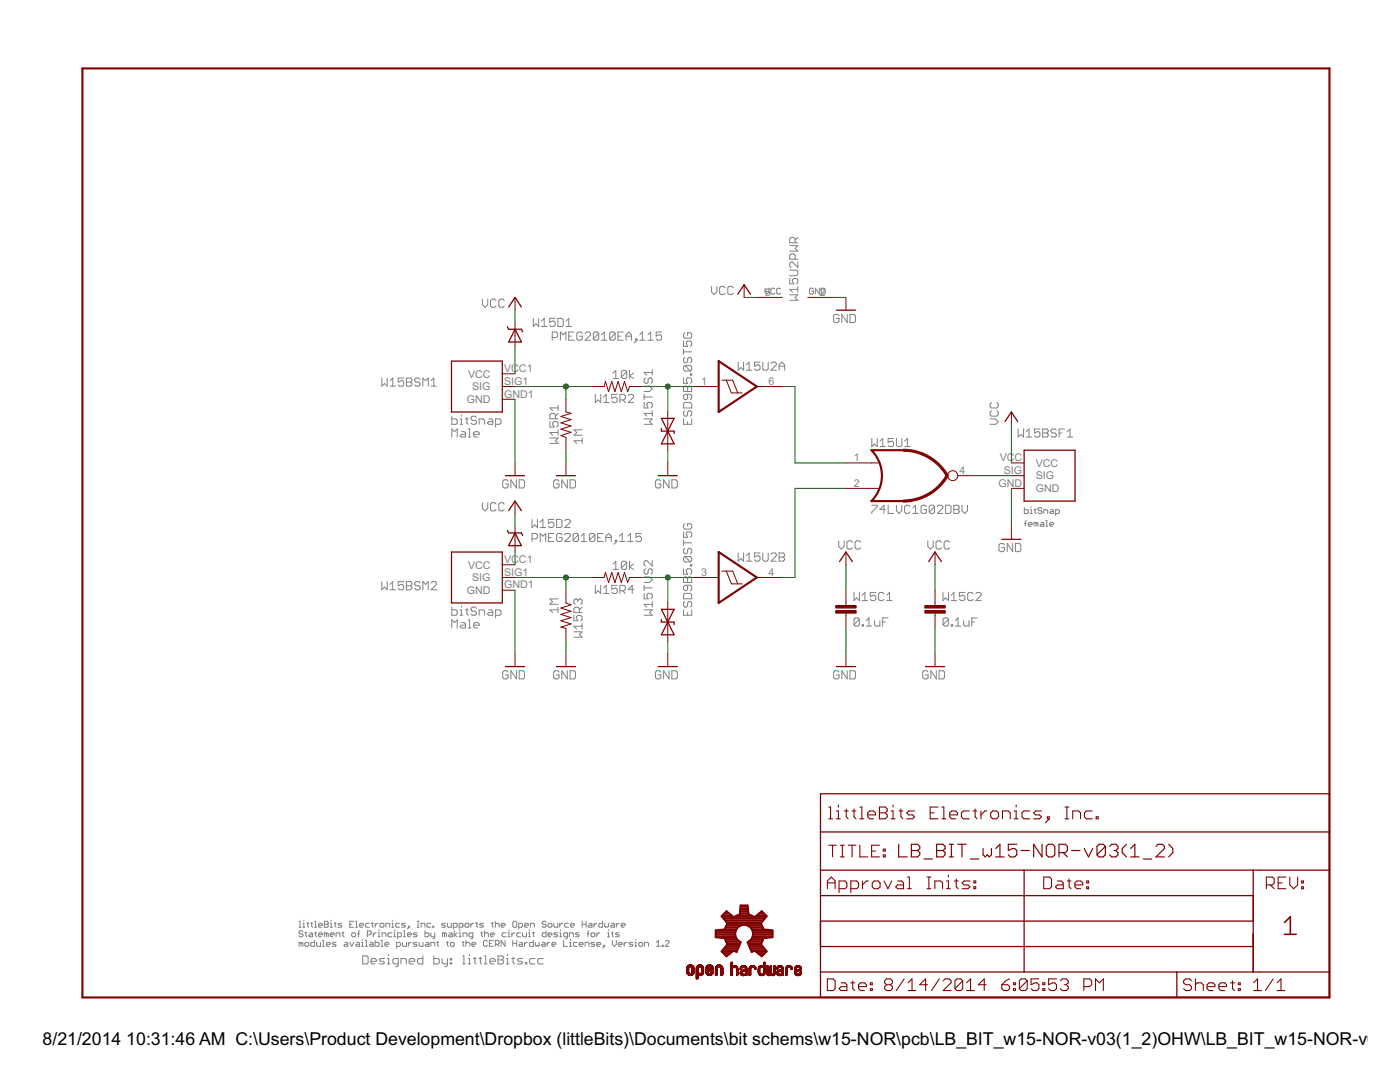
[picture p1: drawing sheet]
<svg xmlns="http://www.w3.org/2000/svg" width="279mm" height="216mm" viewBox="0 0 279 216" stroke-linecap="round" stroke-linejoin="round" font-family="sans-serif">
<defs><g id="words">
<g font-size="4">
<text x="8.5" y="208.5">8/21/2014</text>
<text x="25.2" y="208.5">10:31:46 AM C:\Users\Product Development\Dropbox (littleBits)\Documents\bit schems\w15-NOR\pcb\LB_BIT_w15-NOR-v03(1_2)OHW\LB_BIT_w15-NOR-v03(1_</text>
</g>
<g font-size="2.4" fill="#808080">
<text x="152.6" y="59">5</text>
<text x="163.5" y="59">2</text>
<text x="93.4" y="75.4">VCC</text>
<text x="94.2" y="77.9">SIG</text>
<text x="100.6" y="74.2">VCC1</text>
<text x="100.6" y="76.8">SIG1</text>
<text x="139.9" y="76.8">1</text>
<text x="153.4" y="76.8">6</text>
<text x="93.2" y="80.4">GND</text>
<text x="100.6" y="79.3">GND1</text>
<text x="170.4" y="92">1</text>
<text x="191.5" y="94.6">4</text>
<text x="199.5" y="92">VC</text>
<text x="200.3" y="94.6">SIG</text>
<text x="202.5" y="92">C</text>
<text x="206.7" y="93.1">VCC</text>
<text x="206.7" y="95.7">SIG</text>
<text x="170.4" y="97.1">2</text>
<text x="199.3" y="97.1">GND</text>
<text x="206.7" y="98.2">GND</text>
<text x="93.4" y="113.4">VCC</text>
<text x="100.6" y="112.3">VCC1</text>
<text x="93.2" y="118.5">GND</text>
<text x="94.2" y="116">SIG</text>
<text x="100.6" y="114.9">SIG1</text>
<text x="100.6" y="117.4">GND1</text>
<text x="139.9" y="114.9">3</text>
<text x="153.4" y="114.9">4</text>
</g>
</g></defs>
<g fill="none" stroke="#808080" stroke-width=".2">
<path d="M96.3 59.7v1.1l.5 .5 .5-.5v-1.1M99 60l-.3-.3h-.5l-.3 .3v1l.3 .3h.5l.3-.3M100.6 60l-.2-.3h-.6l-.3 .3v1l.3 .3h.6l.2-.3M142 57.1v1.1l.5 .6 .6-.6v-1.1M144.7 57.4l-.3-.3h-.5l-.3 .3v1.1l.3 .3h.5l.3-.3M146.3 57.4l-.2-.3h-.6l-.3 .3v1.1l.3 .3h.6l.2-.3M152.7 57.5v.8l.4 .4 .4-.4v-.8M154.6 57.7l-.2-.2h-.4l-.2 .2v.8l.2 .2h.4l.2-.2M155.8 57.7l-.2-.2h-.4l-.2 .2v.8l.2 .2h.4l.2-.2M157.6 58.8h1.6l-.5 .6 .5 .5h-1.6M157.6 53.9h1.4l.2 .3v.5l-.2 .3h-1.4M157.6 55.6v1h.8l-.3-.5v-.3l.3-.2h.6l.2 .2v.6l-.2 .2"/>
<path d="M157.6 49h1.6l-.5 .6 .5 .5h-1.6M158.7 48.5v-.9l-.3-.2h-.5l-.3 .2v.9h1.6M158.7 51.7v-.8l-.3-.2h-.5l-.3 .2v.8h1.6M159.2 57.7h-1.6l.5 .6M159.2 52.3v1.1l-1.1-1.1h-.2l-.3 .3v.5l.3 .3M159.2 57.2v1.1M159.2 47.4l-.5 .5M162.3 57.7l-.2-.2h-.3l-.2 .2v.8l.2 .2h.3l.2-.2v-.4h-.4M163.5 57.5v1.2l-.8-1.2v1.2M163.9 57.5h.6l.2 .2v.8l-.2 .2h-.6zM76.2 75.4v1.6l.6-.5 .5 .5v-1.6M77.9 76l.5-.6v1.6"/>
<path d="M77.9 77h1M80.6 75.4h-1.1v.8l.5-.2h.3l.3 .2v.6l-.3 .2h-.5l-.3-.2M81.1 75.4h.8l.3 .3v.3l-.3 .2 .3 .3v.3l-.3 .2h-.8zM81.1 76.2h.8M83.8 75.7l-.2-.3h-.6l-.2 .3v.3l.2 .2h.6l.2 .3v.3l-.2 .2h-.6l-.2-.2M84.4 77v-1.6l.5 .6 .6-.6v1.6M86 76l.6-.6v1.6M86 77h1.1M106.4 63.5v1.7l.6-.6 .5 .6v-1.7M108.1 64.1l.5-.6v1.7M108.1 65.2h1.1M110.2 67.4h.8l.3-.3v-.6l-.3-.2h-.8v1.6"/>
<path d="M110.8 63.5h-1.1v.8l.5-.2h.3l.3 .2v.6l-.3 .3h-.5l-.3-.3M111.3 63.5h.8l.3 .3v1.1l-.3 .3h-.8zM111.8 67.9v-1.6l.6 .5 .5-.5v1.6M113 64.1l.5-.6v1.7M113 65.2h1.1M113.5 67.1h.5M114.6 66.3h-1.1v1.6h1.1M116.2 66.5l-.3-.2h-.5l-.3 .2v1.1l.3 .3h.5l.3-.3v-.5h-.5M116.8 66.5l.2-.2h.6l.3 .2v.3l-1.1 1.1h1.1M118.8 78.7v1.6l.6-.5 .5 .5v-1.6M119.5 66.5v1.1l-.3 .3h-.5l-.3-.3M119.5 66.5l-.3-.2h-.5l-.3 .2v1.1"/>
<path d="M119.5 66.5l-1.1 1.1M120 67.9h1.1M120 66.8l.6-.5v1.6M120.5 79.2l.5-.5v1.6M122.4 74.4l.5-.5v1.6M122.4 75.5h1M122.8 66.5l-.3-.2h-.6l-.2 .2v1.1M122.8 66.5v1.1l-.3 .3h-.6l-.2-.3M122.8 66.5l-1.1 1.1M123.2 78.7h-1.1v.8l.5-.3h.3l.3 .3v.6l-.3 .2h-.5l-.3-.2M123.3 67.1h.5M123.7 79.8h.8l.3-.3v-.5l-.3-.3h-.8v1.6"/>
<path d="M124.3 79.8l.5 .5M124.4 66.3h-1.1v1.6h1.1M124.9 67.1h1.1M124.9 67.9v-1.1l.6-.5 .5 .5v1.1M125.1 74.2l-.3-.3h-.5l-.3 .3v1.1M125.1 74.2v1.1l-.3 .2h-.5l-.3-.2M125.1 74.2l-1.1 1.1M125.4 79l.2-.3h.6l.2 .3v.2l-1 1.1h1M125.6 73.9v1.6M126.4 74.4l-.8 .6 .8 .5M126.9 67.6h.2v.3h-.2zM127.1 67.9l-.5 .5"/>
<path d="M127.7 67.9h1.1M127.7 66.8l.5-.5v1.6M128.5 77h1.1l.6 .6-.6 .5h-1.1M128.5 79.2h1.7M128.5 78.7v1.1M128.8 75.4l-.3 .3v.5l.3 .3h.3l.2-.3v-.5l.3-.3h.3l.3 .3v.5l-.3 .3M129.3 67.9h1.1M129.3 66.8l.6-.5v1.6M130.2 73.8v1M130.2 74.3h-1.7l.6 .5M132 66.3h-1v.8l.5-.3h.3l.2 .3v.5l-.2 .3h-.6l-.2-.3M136.4 68v1.1h.8l-.2-.5v-.3l.2-.3h.6l.2 .3v.6l-.2 .2"/>
<path d="M136.4 69.7v1.1M136.4 75.4v1.1h.8l-.2-.6v-.2l.2-.3h.6l.2 .3v.5l-.2 .3M136.4 77.3l.3-.3h.3l.2 .3 .3-.3h.3l.2 .3v.8h-1.6zM136.4 70.2h1.6M136.7 66.4l-.3 .3v.5l.3 .3h1.1l.2-.3v-.5l-.2-.3h-.6v.6M136.7 71.3l-.3 .3v.5l.3 .3h.3l.2-.3v-.5l.3-.3h.3l.2 .3v.5l-.2 .3M136.7 72.9l-.3 .3v.6l.3 .2h1.1M136.7 72.9h1.1l.2 .3v.6l-.2 .2M136.7 72.9l1.1 1.1M137.2 78.7v.8l-.2 .3h-.3l-.3-.3v-.5l.3-.3h1.1l.2 .3v.5l-.2 .3M137.2 77.3v.8M137.8 74.6h.2v.2h-.2z"/>
<path d="M147.3 72.3v1.6l.5-.6 .6 .6v-1.6M148.9 73.9h1.1M148.9 72.8l.6-.5v1.6M151.7 72.3h-1.1v.8l.5-.3h.3l.3 .3v.5l-.3 .3h-.5l-.3-.3M152.2 72.3v1.3l.3 .3h.5l.3-.3v-1.3M153.9 72.5l.2-.2h.6l.2 .2v.3l-1 1.1h1M155.5 73.9v-1.1l.5-.5 .6 .5v1.1M155.5 73.1h1.1M167.4 63l-.2-.3h-.6l-.2 .3v1.1l.2 .3h.6l.2-.3v-.6h-.5M169.1 62.7v1.7l-1.1-1.7v1.7M169.6 62.7h.9l.2 .3v1.1l-.2 .3h-.9zM90.2 83.1v1.6h.8l.2-.3v-.5l-.2-.3h-.8"/>
<path d="M90.2 87.2v-1.6l.5 .5 .5-.5v1.6M91.8 84.7h.6M91.8 83.6h.3v1.1M92.1 82.8v.3M92.1 86.1h.5l.3 .3v.8h-.8l-.3-.2 .3-.3h.8M92.9 83.6h.6M93.2 83.3v1.1l.3 .3M93.5 85.6h.2v1.6M93.5 87.2h.5M94.5 86.7h1.1v-.3l-.2-.3h-.6l-.3 .3v.6l.3 .2h.6M95.1 83.3l-.3-.2h-.5l-.3 .2v.3l.3 .3h.5l.3 .2v.3l-.3 .3h-.5l-.3-.3M95.6 84.7v-1.1h.8l.3 .3v.8"/>
<path d="M97.5 83.6h.6l.2 .3v.8h-.8l-.2-.3 .2-.3h.8M98.9 84.7h.8l.3-.3v-.5l-.3-.3h-.8v1.6M101.4 96l-.3-.3h-.5l-.3 .3v1.1l.3 .3h.5l.3-.3v-.5h-.5M103.1 95.7v1.7l-1.1-1.7v1.7M103.6 95.7h.8l.3 .3v1.1l-.3 .3h-.8zM109.7 84.1v1.1h.9l-.3-.5v-.3l.3-.3h.5l.3 .3v.5l-.3 .3M109.7 87.4h1.7l-.6 .5 .6 .6h-1.7M110.8 83.6v-.8l-.2-.3h-.6l-.3 .3v.8h1.7M111.4 80.9v1M111.4 85.8v1M111.4 86.3h-1.7l.6 .5M111.4 82.5l-.6 .5"/>
<path d="M111.4 81.4h-1.7l.6 .5M111.6 96l-.3-.3h-.5l-.3 .3v1.1l.3 .3h.5l.3-.3v-.5h-.6M113.2 95.7v1.7l-1.1-1.7v1.7M113.8 95.7h.8l.3 .3v1.1l-.3 .3h-.8zM116.2 87.4v1.1M116.2 87.9h-1.6l.5 .6M116.2 85.8h-1.6l.5 .5-.5 .5h1.6M120.5 80.3h1M128.5 83.6h1.7l-.6 .5 .6 .6h-1.7M128.5 80.3v1.1h.8l-.2-.5v-.3l.2-.3h.6l.3 .3v.5l-.3 .3M130.2 82.5h-1.7l.6 .5M130.2 82v1"/>
<path d="M131.9 96l-.3-.3h-.5l-.3 .3v1.1l.3 .3h.5l.3-.3v-.5h-.6M133.5 95.7v1.7l-1.1-1.7v1.7M134.1 95.7h.8l.3 .3v1.1l-.3 .3h-.8zM136.4 83.6v1.1h1.6v-1.1M136.4 80.6l.3-.3h1.1l.2 .3v.8h-1.6zM136.7 82l-.3 .2v.6l.3 .2h.3l.2-.2v-.6l.3-.2h.3l.2 .2v.6l-.2 .2M137.2 84.1v.6M174 87.5v1.6l.5-.5 .6 .5v-1.6M175.6 88l.6-.5v1.6M175.6 89.1h1.1M178.3 87.5h-1.1v.8l.6-.3h.3l.2 .3v.6l-.2 .2h-.6l-.3-.2M178.9 87.5v1.4l.3 .2h.5l.3-.2v-1.4"/>
<path d="M180.5 88l.6-.5v1.6M180.5 89.1h1.1M197.6 83.6h1.1l.5 .5-.5 .6h-1.1M197.9 82l-.3 .2v.6l.3 .2h1l.3-.2v-.6l-.3-.2M197.9 80.3l-.3 .3v.5l.3 .3h1l.3-.3v-.5l-.3-.3M203.2 85.6v1.6l.5-.5 .6 .5v-1.6M204.8 87.2h1.1M204.8 86.1l.6-.5v1.6M207.5 85.6h-1v.8l.5-.3h.3l.2 .3v.6l-.2 .2h-.6l-.2-.2M208.1 85.6h.8l.3 .3v.2l-.3 .3 .3 .3v.3l-.3 .2h-.8zM208.1 86.4h.8M210.8 85.9l-.3-.3h-.5l-.3 .3v.2l.3 .3h.5l.3 .3v.3l-.3 .2h-.5l-.3-.2"/>
<path d="M211.4 86.4h.5M212.4 85.6h-1v1.6M213 87.2h1.1M213 86.1l.6-.5v1.6M76.2 116.1v1.6l.6-.6 .5 .6v-1.6M77.9 116.6l.5-.5v1.6M77.9 117.7h1M80.6 116.1h-1.1v.8l.5-.3h.3l.3 .3v.5l-.3 .3h-.5l-.3-.3M81.1 116.1h.8l.3 .2v.3l-.3 .3 .3 .2v.3l-.3 .3h-.8zM81.1 116.9h.8M83.8 116.3l-.2-.2h-.6l-.2 .2v.3l.2 .3h.6l.2 .2v.3l-.2 .3h-.6l-.2-.3M84.4 117.7v-1.6l.5 .5 .6-.5v1.6"/>
<path d="M86 116.3l.3-.2h.5l.3 .2v.3l-1.1 1.1h1.1M96.3 100.3v1.1l.5 .5 .5-.5v-1.1M99 100.6l-.3-.3h-.5l-.3 .3v1.1l.3 .2h.5l.3-.2M100.6 100.6l-.2-.3h-.6l-.3 .3v1.1l.3 .2h.6l.2-.2M106.2 103.7v1.6l.5-.6 .6 .6v-1.6M106.2 107.5h.8l.3-.2v-.6l-.3-.3h-.8v1.7M107.8 108.1v-1.7l.6 .6 .5-.6v1.7M107.8 104.2l.6-.5v1.6M107.8 105.3h1.1M109.5 107.3h.5M110.5 103.7h-1v.8l.5-.3h.3l.2 .3v.5l-.2 .3h-.6l-.2-.3M110.5 106.4h-1v1.7h1"/>
<path d="M111.1 103.7h.8l.3 .2v1.1l-.3 .3h-.8zM111.4 119.5h-1.7l.6 .6-.6 .5h1.7M112.2 106.7l-.3-.3h-.5l-.3 .3v1.1l.3 .3h.5l.3-.3v-.5h-.6M112.7 106.7l.3-.3h.5l.3 .3v.3l-1.1 1.1h1.1M112.7 103.9l.3-.2h.5l.3 .2v.3l-1.1 1.1h1.1M115.3 119.8l-.2-.3h-.3l-.3 .3v.5l.3 .3M115.3 119.8l.3-.3h.3l.3 .3v.5l-.3 .3M115.3 119.8v.3M115.4 106.7l-.2-.3h-.6l-.2 .3v1.1M115.4 106.7v1.1l-.2 .3h-.6l-.2-.3M115.4 106.7l-1 1.1M116 108.1h1.1"/>
<path d="M116 107l.5-.6v1.7M118.7 106.7v1.1l-.3 .3h-.5l-.3-.3M118.7 106.7l-.3-.3h-.5l-.3 .3v1.1M118.7 106.7l-1.1 1.1M118.8 116.8v1.6l.6-.5 .5 .5v-1.6M119.3 107.3h.5M120.4 106.4h-1.1v1.7h1.1M120.5 117.3l.5-.5v1.6M120.5 118.4h1M120.9 107.3h1.1M120.9 108.1v-1.1l.6-.6 .5 .6v1.1M122.4 112.5l.5-.5v1.6"/>
<path d="M122.4 113.6h1M122.8 107.8h.3v.3h-.3zM123.1 108.1l-.6 .5M123.2 116.8h-1.1v.8l.5-.3h.3l.3 .3v.6l-.3 .2h-.5l-.3-.2M123.6 107l.6-.6v1.7M123.6 108.1h1.1M123.7 117.9h.8l.3-.3v-.5l-.3-.3h-.8v1.6M124.3 117.9l.5 .5M125.1 112.3l-.3-.3h-.5l-.3 .3v1M125.1 112.3v1l-.3 .3h-.5l-.3-.3M125.1 112.3l-1.1 1M125.3 108.1h1.1"/>
<path d="M125.3 107l.5-.6v1.7M125.6 112v1.6M126.4 112.5l-.8 .6 .8 .5M126.4 117.6h-1l.8-.8v1.6M128 106.4h-1.1v.9l.5-.3h.3l.3 .3v.5l-.3 .3h-.5l-.3-.3M128.5 118.4v1.1h.8l-.2-.8 .2-.3h.6l.3 .3v.5l-.3 .3M128.5 115.1h1.1l.6 .6-.6 .5h-1.1M128.5 116.8v1.1M128.5 117.3h1.7M128.8 113.5l-.3 .3v.5l.3 .3h.3l.2-.3v-.5l.3-.3h.3l.3 .3v.5l-.3 .3M130.2 111.9v1l-1.1-1h-.3l-.3 .2v.6l.3 .2M136.4 118.7l.3-.3h1.1l.2 .3v.8h-1.6z"/>
<path d="M136.4 106.1v1.1h.8l-.2-.8 .2-.3h.6l.2 .3v.6l-.2 .2M136.4 107.8v1.1M136.4 113.5v1.1h.8l-.2-.8 .2-.3h.6l.2 .3v.5l-.2 .3M136.4 115.4l.3-.3h.3l.2 .3 .3-.3h.3l.2 .3v.8h-1.6zM136.4 108.3h1.6M136.7 109.4l-.3 .3v.5l.3 .3h.3l.2-.3v-.5l.3-.3h.3l.2 .3v.5l-.2 .3M136.7 104.5l-.3 .3v.5l.3 .3h1.1l.2-.3v-.5l-.2-.3h-.6v.5M136.7 111l-.3 .3v.6l.3 .2h1.1M136.7 111h1.1l.2 .3v.6l-.2 .2M136.7 111l1.1 1.1M137.2 116.8v.8l-.2 .3h-.3l-.3-.3v-.5l.3-.3h1.1l.2 .3v.5l-.2 .3M137.2 115.4v.8"/>
<path d="M137.8 112.7h.2v.2h-.2zM147.3 110.3v1.7l.5-.6 .6 .6v-1.7M148.9 110.9l.6-.6v1.7M148.9 112h1.1M151.7 110.3h-1.1v.9l.5-.3h.3l.3 .3v.5l-.3 .3h-.5l-.3-.3M152.2 110.3v1.4l.3 .3h.5l.3-.3v-1.4M153.9 110.6l.2-.3h.6l.2 .3v.3l-1 1.1h1M155.5 110.3h.8l.3 .3v.3l-.3 .3 .3 .2v.3l-.3 .3h-.8zM155.5 111.2h.8M167.4 107.9v1.1l.5 .6 .6-.6v-1.1M170.1 108.2l-.3-.3h-.5l-.3 .3v1.1l.3 .3h.5l.3-.3M170.4 118.2v1.6l.6-.5 .5 .5v-1.6"/>
<path d="M171.7 108.2l-.2-.3h-.6l-.3 .3v1.1l.3 .3h.6l.2-.3M172.1 118.8l.5-.6v1.6M172.1 119.8h1M174 100.8h1.1v.3l-1.1 1.1v.2M174.8 118.2h-1.1v.8l.5-.2h.3l.3 .2v.6l-.3 .2h-.5l-.3-.2M176.4 118.5l-.3-.3h-.5l-.3 .3v1.1l.3 .2h.5l.3-.2M176.7 101.6h-1.1l.8-.8v1.6M177 119.8h1.1M177 118.8l.5-.6v1.6M177.2 100.8v1.6h1.1M178.9 100.8v1.1l.5 .5 .6-.5v-1.1M181.6 101.1l-.3-.3h-.5l-.3 .3v1.1l.3 .2h.5l.3-.2"/>
<path d="M182.2 102.4h1.1M182.2 101.4l.5-.6v1.6M184.9 101.1l-.3-.3h-.5l-.3 .3v1.1l.3 .2h.5l.3-.2v-.6h-.6M185.2 107.9v1.1l.5 .6 .5-.6v-1.1M186.5 101.1l-.3-.3h-.5l-.3 .3v1.1M186.5 101.1v1.1l-.3 .2h-.5l-.3-.2M186.5 101.1l-1.1 1.1M187.1 101.1l.2-.3h.6l.3 .3v.3l-1.1 1h1.1M187.9 108.2l-.3-.3h-.5l-.3 .3v1.1l.3 .3h.5l.3-.3M188.2 118.2v1.6l.5-.5 .6 .5v-1.6M188.7 100.8h.8l.3 .3v1.1l-.3 .2h-.8zM189.5 108.2l-.2-.3h-.6l-.3 .3v1.1l.3 .3h.6l.2-.3"/>
<path d="M189.8 119.8h1.1M189.8 118.8l.6-.6v1.6M190.4 100.8h.8l.2 .3v.3l-.2 .2 .2 .3v.3l-.2 .2h-.8zM190.4 101.6h.8M192 100.8v1.1l.5 .5 .6-.5v-1.1M192.6 118.2h-1.1v.8l.5-.2h.3l.3 .2v.6l-.3 .2h-.6l-.2-.2M194.2 118.5l-.3-.3h-.5l-.3 .3v1.1l.3 .2h.5l.3-.2M194.8 118.5l.2-.3h.6l.2 .3v.3l-1 1h1M200.5 108.7l-.3-.3h-.6l-.2 .3v1.1l.2 .3h.6l.3-.3v-.5h-.6M202.1 108.4v1.7l-1.1-1.7v1.7M202.6 108.4h.9l.2 .3v1.1l-.2 .3h-.9zM204.4 101.3v1.2h.6l.2-.2v-.4l-.2-.2h-.6"/>
<path d="M204.4 104.4h.4M204.8 103.8l-.2 .2v1M205.2 104.6h.8l-.2-.4h-.4l-.2 .2v.4l.2 .2h.4M205.6 102.5h.4M205.6 101.7h.2v.8M205.8 101.1v.2M206.4 101.7h.4M206.6 101.5v.8l.2 .2M206.8 104.4l.2-.2 .2 .2v.6M206.8 104.4l-.4-.2v.8M206.8 104.4v.6M207.8 104.2h.3l.2 .2v.6h-.5l-.2-.2 .2-.2h.5"/>
<path d="M207.9 101.5l-.1-.2h-.5l-.1 .4 .1 .2h.5l.1 .4-.1 .2h-.5l-.1-.2M208.3 102.5v-.8h.6l.2 .2v.6M208.7 105h.4M208.7 103.8h.2v1.2M209.5 104.6h.8l-.2-.4h-.4l-.2 .2v.4l.2 .2h.4M209.7 101.7h.4l.2 .2v.6h-.6l-.2-.2 .2-.2h.6M210.7 102.5h.5l.3-.2v-.4l-.3-.2h-.5v1.2M90.2 121.1v1.7h.8l.2-.3v-.5l-.2-.3h-.8M90.2 125.3v-1.6l.5 .5 .5-.5v1.6M91.8 121.7h.3v1.1M91.8 122.8h.6M92.1 120.9v.2"/>
<path d="M92.1 124.2h.5l.3 .3v.8h-.8l-.3-.3 .3-.2h.8M92.9 121.7h.6M93.2 121.4v1.1l.3 .3M93.5 123.7h.2v1.6M93.5 125.3h.5M94.5 124.8h1.1v-.3l-.2-.3h-.6l-.3 .3v.5l.3 .3h.6M95.1 121.4l-.3-.3h-.5l-.3 .3v.3l.3 .3h.5l.3 .2v.3l-.3 .3h-.5l-.3-.3M95.6 122.8v-1.1h.8l.3 .3v.8M97.5 121.7h.6l.2 .3v.8h-.8l-.2-.3 .2-.3h.8M98.9 122.8h.8l.3-.3v-.5l-.3-.3h-.8v1.6M101.4 134.1l-.3-.3h-.5l-.3 .3v1.1l.3 .3h.5l.3-.3v-.5h-.5M103.1 133.8v1.7l-1.1-1.7v1.7"/>
<path d="M103.6 133.8h.8l.3 .3v1.1l-.3 .3h-.8zM111.4 121.7h-1.7l.6 .5M111.4 121.2v1M111.6 134.1l-.3-.3h-.5l-.3 .3v1.1l.3 .3h.5l.3-.3v-.5h-.6M113.2 133.8v1.7l-1.1-1.7v1.7M113.8 133.8h.8l.3 .3v1.1l-.3 .3h-.8zM114.5 122.8v1.1h.8l-.2-.6v-.2l.2-.3h.6l.3 .3v.5l-.3 .3M114.5 126.1h1.7l-.6 .5 .6 .5h-1.7M115.6 122.2v-.8l-.3-.2h-.5l-.3 .2v.8h1.7M116.2 125h-1.7l.6 .5M116.2 124.4v1.1M116.2 121.2l-.6 .5"/>
<path d="M128.5 121.7h1.7l-.6 .5 .6 .6h-1.7M130.2 120.6h-1.7l.6 .5M130.2 120v1.1M131.9 134.1l-.3-.3h-.5l-.3 .3v1.1l.3 .3h.5l.3-.3v-.5h-.6M133.5 133.8v1.7l-1.1-1.7v1.7M134.1 133.8h.8l.3 .3v1.1l-.3 .3h-.8zM136.4 121.7v1.1h1.6v-1.1M136.7 120l-.3 .3v.6l.3 .2h.3l.2-.2v-.6l.3-.3h.3l.2 .3v.6l-.2 .2M137.2 122.2v.6M167.4 134.1l-.2-.3h-.6l-.2 .3v1.1l.2 .3h.6l.2-.3v-.5h-.5M169.1 133.8v1.7l-1.1-1.7v1.7M169.6 133.8h.9l.2 .3v1.1l-.2 .3h-.9z"/>
<path d="M171.5 123.6l-.3-.3h-.5l-.3 .3v1.1M171.5 123.6v1.1l-.3 .2h-.5l-.3-.2M171.5 123.6l-1.1 1.1M172.1 124.7h.2v.2h-.2zM172.9 124.9h1.1M172.9 123.8l.5-.5v1.6M174.5 123.8v.9l.3 .2h.8v-1.1M176.1 124.1h.6M177.2 123.3h-1.1v1.6M185.2 134.1l-.2-.3h-.6l-.3 .3v1.1l.3 .3h.6l.2-.3v-.5h-.5M186.9 133.8v1.7l-1.1-1.7v1.7M187.4 133.8h.8l.3 .3v1.1l-.3 .3h-.8z"/>
<path d="M189.3 123.6v1.1l-.3 .2h-.5l-.3-.2M189.3 123.6l-.3-.3h-.5l-.3 .3v1.1M189.3 123.6l-1.1 1.1M189.8 124.7h.3v.2h-.3zM190.7 124.9h1M190.7 123.8l.5-.5v1.6M192.3 123.8v.9l.3 .2h.8v-1.1M193.9 124.1h.6M195 123.3h-1.1v1.6M59.7 183.8h.2v1.2M59.7 185h.4M60.1 188.2l-.4-.2v.8"/>
<path d="M60.1 188.2l.2-.2 .2 .2v.6M60.1 188.2v.6M60.5 185h.3M60.5 184.2h.1v.8M60.5 185.9l-.2-.2h-.4l-.2 .4 .2 .2h.4l.2 .4-.2 .2h-.4l-.2-.2M60.6 183.6v.2M60.8 186.1h.4M60.8 188.2l.2-.2h.4l.2 .2v.4l-.2 .2h-.4l-.2-.2zM61 185.9v.8l.2 .2M61.2 184.2h.4M61.4 184v.8l.2 .2M61.8 186.1h.4l.2 .2v.6h-.6l-.2-.2 .2-.2h.6"/>
<path d="M62 184.2h.4M62.2 184v.8l.2 .2M62.8 183.8h.2v1.2M62.8 185h.4M62.8 186.1h.4M62.8 187.6v1.2h-.6l-.2-.2v-.4l.2-.2h.6M63 185.9v.8l.2 .2M63.2 188v.6l.2 .2h.6v-.8M63.6 184.6h.7l-.1-.4h-.4l-.2 .2v.4l.2 .2h.4M63.6 186.5h.7l-.1-.4h-.4l-.2 .2v.4l.2 .2h.4M64.3 188.8h.4M64.3 187.6h.2v1.2"/>
<path d="M64.7 183.8h.6l.2 .2-.2 .4 .2 .4-.2 .2h-.6zM64.7 184.4h.6M65.1 186.3l-.4-.2v.8M65.1 186.3l.2-.2 .2 .2v.6M65.1 186.3v.6M65.1 188.4h.8l-.2-.4h-.4l-.2 .2v.4l.2 .2h.4M65.9 185h.4M65.9 184.2h.2v.8M65.9 186.5h.8l-.2-.4h-.4l-.2 .2v.4l.2 .2h.4M66.1 183.6v.2M66.7 184.2h.4M66.9 184v.8l.2 .2"/>
<path d="M67.1 186.9v-.8h.6l.2 .2v.6M67.1 188h-.6l-.2 .2 .2 .2h.4l.2 .2-.2 .2h-.6M68.2 184.2h-.5l-.2 .2 .2 .2h.4l.1 .2-.1 .2h-.6M68.2 186.1h.4M68.4 185.9v.8l.2 .2M68.8 188h.4l.2 .2v.6h-.6l-.2-.2 .2-.2h.6M69.8 184.4h.4M69.8 188l.4 .8 .4-.8M70.2 186.3l.2-.2h.4l.2 .2v.4l-.2 .2h-.4l-.2-.2zM70.6 183.8h-.8v1.2h.8M71 183.8h.2v1.2M71 185h.4"/>
<path d="M71.2 188h.4l.2 .2v.6h-.6l-.2-.2 .2-.2h.6M71.4 186.3h.4M71.8 184.6h.7l-.2-.4h-.4l-.1 .2v.4l.1 .2h.4M71.8 185.7l-.2 .2v1M72.1 188h.2v.8M72.1 188.8h.4M72.3 187.5v.1M72.4 190.7h.8l.3 .3v1.1l-.3 .2h-.8zM72.9 188.8h.4M72.9 187.6h.2v1.2M73.3 186.5h.6l.2-.2v-.4l-.2-.2h-.6v1.2M73.7 184.2h-.6l-.2 .2v.4l.2 .2h.6"/>
<path d="M73.9 188h.4l.2 .2v.6h-.6l-.2-.2 .2-.2h.6M74 191.8h1.1v-.3l-.3-.2h-.5l-.3 .2v.6l.3 .2h.5M74.1 184.2h.4M74.3 184v.8l.2 .2M74.5 186.1v.8M74.9 184.2v.8M74.9 187.6v1.2h.6l.1-.2v-.4l-.1-.2h-.6M75.1 186.1h-.2l-.4 .4M75.5 184.2h-.2l-.4 .4M75.5 186.9h.3M75.5 186.1h.1v.8M75.6 185.5v.2"/>
<path d="M75.8 184.4l.2-.2h.4l.2 .2v.4l-.2 .2h-.4l-.2-.2zM76 187.6h.2v1.2M76 188.8h.4M76.2 186.9v-.8h.6l.2 .2v.6M76.8 191.3h-.9l-.2 .2 .2 .3h.6l.3 .3-.3 .2h-.8M76.8 188.4h.8l-.2-.4h-.4l-.2 .2v.4l.2 .2h.4M77 185v-.8h.6l.2 .2v.6M77.3 192.3h.6M77.3 191.3h.3v1M77.6 190.5v.2M78.2 184.2h.2v.8M78.2 185h.4"/>
<path d="M78.2 186.1h-.6l-.2 .2v.4l.2 .2h.6M78.4 183.6v.2M78.6 186.9h.4M78.6 186.1h.2v.8M78.8 185.5v.2M79.2 188.8h.5l.2-.2v-.4l-.2-.2h-.5v1.2M79.4 186.9h.5l.2-.2v-.4l-.2-.2h-.5v1.2M79.5 192.3h-.8l-.3-.2v-.6l.3-.2h.8v1.3l-.3 .3h-.3M79.7 184.2h-.5l-.2 .2v.4l.2 .2h.5M80 192.3v-1h.9l.2 .2v.8M80.3 188v.6l.2 .2h.6v-.8M80.5 185.7h.2v1.2"/>
<path d="M80.5 186.9h.4M80.9 184.2h-.6l-.2 .2 .8 .4-.2 .2h-.6M81.3 186.5h.8l-.2-.4h-.4l-.2 .2v.4l.2 .2h.4M81.5 184.8h.2v.2h-.2zM81.5 188v.8M81.7 191.8h1.1v-.3l-.3-.2h-.6l-.2 .2v.6l.2 .2h.6M81.7 185l-.4 .4M82.1 188h-.2l-.4 .4M83.2 183.8h.5M83.2 185h.5M83.2 186.1h-.5l-.2 .2 .7 .4-.1 .2h-.6M83.2 188h-.5l-.2 .2 .7 .4-.1 .2h-.6"/>
<path d="M83.4 183.8v1.2M83.7 188v.6l.1 .2h.6v-.8M84 185v-.8h.6l.2 .2v.6M84.4 190.7v1.6h-.8l-.3-.2v-.6l.3-.2h.8M84.8 185.7v1.2h.6l.2-.2v-.4l-.2-.2h-.6M85 188h.4l.2 .2v.6h-.6l-.2-.2 .2-.2h.6M86 184.2h-.6l-.2 .2v.4l.2 .2h.6M86 186.1v.6l.2 .2h.6M86 188.8v-.8h.6l.2 .2v.6M86.4 184.8h.2v.2h-.2zM86.6 190.7v1.6h.8l.3-.2v-.6l-.3-.2h-.8M86.8 186.1v1l-.4 .2"/>
<path d="M87.1 188h.4M87.3 187.9v.7l.2 .2M88.2 191.3v.8l.3 .2h.8M88.7 186.3l-.4-.2v.8M88.7 186.3v.6M88.7 186.3l.2-.2 .2 .2v.6M88.9 184.2h-.6l-.2 .2 .2 .2h.4l.2 .2-.2 .2h-.6M89.1 188h.4M89.3 191.3v1.3l-.3 .3h-.2M89.3 184.2v.6l.2 .2h.6v-.8M89.3 187.9v.7l.2 .2M89.7 186.1h.4l.2 .2v.6h-.6l-.2-.2 .2-.2h.6"/>
<path d="M89.9 192.1h.2v.2h-.2zM89.9 191.3h.2v.2h-.2zM90.1 188h.4l.2 .2v.4l-.2 .2h-.4l-.2-.2v-.4zM90.5 185h.5l.2-.2v-.4l-.2-.2h-.5v1.2M90.7 185.7v1.2M91.2 186.1l-.5 .4 .5 .4M91.6 185h.6l.2-.2v-.4l-.2-.2h-.6v1.2M91.6 186.9h.4M91.6 186.1h.2v.8M91.8 185.5v.2M92.2 188h.4M92.3 192.3h.6"/>
<path d="M92.3 190.7h.3v1.6M92.4 186.9v-.8h.6l.2 .2v.6M92.4 187.9v.7l.2 .2M92.8 184.4l.2-.2h.4l.2 .2v.4l-.2 .2h-.4l-.2-.2zM93 188.2l.2-.2h.4l.2 .2v.6M93 187.6v1.2M93.4 192.3h.5M93.4 191.3h.3v1M93.7 190.5v.2M94 184.2v.8M94.2 188.4h.8l-.3-.4h-.3l-.2 .2v.4l.2 .2h.3M94.4 186.9h-.6l-.2-.2v-.4l.2-.2h.6v1l-.4 .2"/>
<path d="M94.5 191.3h.5M94.6 184.2h-.2l-.4 .4M94.8 191v1.1l.2 .2M95 184.2h.3M95.1 184v.8l.2 .2M95.6 191.3h.5M95.9 191v1.1l.2 .2M95.9 186.1h.4M96.1 185.9v.8l.2 .2M96.5 184.2h-.6l-.2 .2 .2 .2h.4l.2 .2-.2 .2h-.6M96.7 192.3h.5M96.7 190.7h.2v1.6"/>
<path d="M96.7 186.3l.2-.2h.4l.2 .2v.6M96.7 185.7v1.2M97.3 187.9l-.2-.3h-.4l-.2 .3v.7l.2 .2h.4l.2-.2M97.7 188.2h.4M97.8 191.8h1v-.3l-.2-.2h-.6l-.2 .2v.6l.2 .2h.6M97.9 186.5h.7l-.2-.4h-.3l-.2 .2v.4l.2 .2h.3M98.1 184.2h.3M98.3 184v.8l.1 .2M98.4 187.6h-.7v1.2h.7M98.8 183.8v1.2M98.8 188.4h.6l.2-.2v-.3l-.2-.3h-.6v1.2M98.8 184.4l.2-.2h.4l.2 .2v.6"/>
<path d="M99.2 188.4l.4 .4M99.4 190.7h.8l.3 .3v.3l-.3 .2 .3 .3v.3l-.3 .2h-.8zM99.4 191.5h.8M100 184.6h.8l-.2-.4h-.4l-.2 .2v.4l.2 .2h.4M100.8 187.6v1.2l-.8-1.2v1.2M101 186.1h-.6l-.2 .2v.4l.2 .2h.6M101 192.3h.6M101 191.3h.3v1M101.3 190.5v.2M101.4 186.9h.4M101.4 186.1h.2v.8M101.6 185.5v.2"/>
<path d="M102.1 191.3h.6M102.2 186.1v.8M102.3 187.6v1.2M102.3 188.2h.8M102.4 191v1.1l.3 .2M102.6 183.8h.3l.2 .2v.8l-.2 .2h-.3l-.3-.2v-.8zM102.7 186.1h-.1l-.4 .4M103.1 187.6v1.2M103.5 185h.6l.2-.2v-.4l-.2-.2h-.6v1.2M103.7 188h.4l.2 .2v.6h-.6l-.2-.2 .2-.2h.6M103.9 186.1h-.6l-.2 .2v.4l.2 .2h.6M104.3 186.1v.6l.2 .2h.6v-.8"/>
<path d="M104.3 191.3h-.8l-.3 .2 .3 .3h.5l.3 .3-.3 .2h-.8M104.7 184.6h.8l-.2-.4h-.4l-.2 .2v.4l.2 .2h.4M104.7 188v.8M104.9 192.1h.2v.2h-.2zM105.3 188h-.2l-.4 .4M105.5 186.1h.2v.8M105.5 186.9h.4M105.7 185.5v.2M105.9 185v-.8h.5l.2 .2v.6M106.2 186.1h.4M106.4 187.6v1.2h-.5l-.2-.2v-.4l.2-.2h.5M106.4 185.9v.8l.2 .2"/>
<path d="M106.8 191.3h-.8l-.3 .2v.6l.3 .2h.8M106.8 188v.6l.2 .2 .2-.2 .2 .2 .2-.2v-.6M108.2 188h.4l.2 .2v.6h-.6l-.2-.2 .2-.2h.6M108.4 191.3h-.8l-.3 .2v.6l.3 .2h.8M109 184l-.2-.2h-.4l-.2 .4 .2 .2h.4l.2 .4-.2 .2h-.4l-.2-.2M109 185.7v1.2h-.6l-.2-.2v-.4l.2-.2h.6M109.2 188v.8M109.4 184.4l.2-.2h.3l.3 .2v.4l-.3 .2h-.3l-.2-.2zM109.4 186.5h.8l-.3-.4h-.3l-.2 .2v.4l.2 .2h.3M109.7 188h-.1l-.4 .4M110.2 188.4h.7l-.2-.4h-.4l-.1 .2v.4l.1 .2h.4M110.5 184.2v.6l.2 .2h.6v-.8"/>
<path d="M111.3 186.1h-.6l-.2 .2 .8 .4-.2 .2h-.6M111.7 184.2v.8M111.7 186.9h.4M111.7 186.1h.2v.8M111.9 185.5v.2M112.3 184.2h-.2l-.4 .4M112.5 187.6v1.2h.8M113.3 186.9h-.6l-.2-.2v-.4l.2-.2h.6v1l-.4 .2M113.5 184.2h-.6l-.2 .2v.4l.2 .2h.6M113.6 188h.3v.8M113.6 186.9v-.8h.6l.2 .2v.6M113.6 188.8h.4"/>
<path d="M113.9 184.6h.7l-.2-.4h-.4l-.1 .2v.4l.1 .2h.4M113.9 187.5v.1M115.2 188h-.6l-.2 .2v.4l.2 .2h.6M115.6 186.1h-.6l-.2 .2 .8 .4-.2 .2h-.6M115.6 188.4h.8l-.2-.4h-.4l-.2 .2v.4l.2 .2h.4M116.2 184.4h.8M116.2 183.8v1.2M116.8 188.8v-.8h.5l.2 .2v.6M117 183.8v1.2M117.2 186.3h.3M117.5 184.2h.4l.2 .2v.6h-.6l-.2-.2 .2-.2h.6M117.5 185.7l-.2 .2v1"/>
<path d="M117.9 186.3l.2-.2h.4l.2 .2v.4l-.2 .2h-.4l-.2-.2zM118.5 184.2v.8M118.7 188h-.6l-.2 .2 .8 .4-.2 .2h-.6M119.1 184.2h-.2l-.4 .4M119.1 186.1v.8M119.1 188.4h.8l-.2-.4h-.4l-.2 .2v.4l.2 .2h.4M119.7 186.1h-.2l-.4 .4M120.3 183.8v1.2h-.6l-.2-.2v-.4l.2-.2h.6M120.5 188.6h.2v.2h-.2zM120.7 184.2v.6l.2 .2 .2-.2 .1 .2 .3-.2v-.6M120.7 188.8l-.4 .4M121.2 186.1h.3v.8"/>
<path d="M121.2 186.9h.4M121.5 185.5v.2M122 184.2h.4l.2 .2v.6h-.6l-.2-.2 .2-.2h.6M122 186.1h.4M122.2 187.6v.8l.4 .4 .4-.4v-.8M122.2 185.9v.8l.2 .2M123 184.2v.8M123.4 188.4h.8l-.2-.4h-.4l-.2 .2v.4l.2 .2h.4M123.6 184.2h-.2l-.4 .4M123.6 186.1h-.6l-.2 .2 .2 .2h.4l.2 .2-.2 .2h-.6M124 184.6h.8l-.2-.4h-.4l-.2 .2v.4l.2 .2h.4M124.6 188v.8"/>
<path d="M125.2 188h-.3l-.3 .4M126.3 188h-.6l-.2 .2 .8 .4-.2 .2h-.6M126.7 188h.2v.8M126.7 188.8h.4M126.9 187.5v.1M127.7 188h.4l.2 .2v.4l-.2 .2h-.4l-.2-.2v-.4zM128.7 188.8v-.8h.5l.2 .2v.6M131 188.8h.8M131 188l.4-.4v1.2M132.2 188.6h.2v.2h-.2zM132.8 187.9l.1-.3h.4l.2 .3v.1l-.7 .8h.7"/>
</g>
<path d="M256.3 184.1l1.2-1.2v3.5M256.3 186.4h2.4" fill="none" stroke="#800000" stroke-width=".32"/>
<g fill="none" stroke="#800000" stroke-width=".2">
<path d="M102.8 59.4v2.5M148.5 56.8v2.6M151 59.4h5.1M161.2 59.4h5.1M168.8 59.4v2.5M100.2 74.6h2.6M100.2 77.1h2.6M100.2 79.7h2.6M102.8 64.4v5.1M112.9 79.7v2.5l1.1 .3-2.1 .6 2.1 .6-2.1 .7 2.1 .6-2.1 .6 2.1 .7-2.1 .6 1 .4v2.5M118 77.1h2.6l.2-1 .7 2 .6-2 .6 2 .7-2 .6 2 .6-2 .7 2 .3-1h2.6M138.3 77.1h5.1"/>
<path d="M144.1 75.9h2.1l1 2.5M144.9 75.9l1.1 2.5h2.1M151 77.1h5.1M102.8 92.4v2.5M102.8 100v2.5M112.9 92.4v2.5M133.3 82.2v7.6M133.3 92.4v2.5M168.8 92.4h6.6M168.8 97.5h6.6M191.1 94.9h3.1M201.8 92.4h2.6"/>
<path d="M201.8 94.9h2.6M201.8 97.5h2.6M201.8 82.2v2.6M100.2 112.7h2.6M100.2 115.2h2.6M100.2 117.8h2.6M102.8 105.1v5.1M112.9 117.8v2.5l1.1 .4-2.1 .6 2.1 .7-2.1 .6 2.1 .6-2.1 .7 2.1 .6-2.1 .6 1 .3v2.5M118 115.2h2.6l.2-1 .7 2 .6-2 .6 2 .7-2 .6 2 .6-2 .7 2 .3-1h2.6M138.3 115.2h5.1M144.1 114h2.1l1 2.5M144.9 114l1.1 2.5h2.1"/>
<path d="M151 115.2h5.1M168.8 110.2v2.5M168.8 117.8v3M186.6 110.2v2.5M186.6 117.8v3M201.8 105.1v2.5M102.8 130.5v2.5M112.9 130.5v2.5M133.3 120.3v7.6M133.3 130.5v2.5M168.8 122.3v3.1M168.8 130.5v2.5"/>
<path d="M186.6 122.3v3.1M186.6 130.5v2.5M137.1 194h.4M137.1 194h.3M137.1 193.9h.3M137.1 193.8h.3M137.1 193.7h.3M137.1 193.6h.3M137.1 193.5h.3M137.1 193.4h.3M137.1 193.3h.3M137.1 193.2h.3"/>
<path d="M137.1 194.1h.4M137.1 194.2h.6M137.1 194.2h.5M137.1 194.3h1.3M137.2 192.9h1.2M137.2 192.8h1.2M137.2 194.4h1.2M137.2 192.7h1.1M137.3 194.5h1M137.3 192.7h1M137.4 194.5h.8M137.4 192.7h.8"/>
<path d="M137.4 194.6h.8M137.4 192.6h.7M137.5 193.2h-.4M137.5 193.1h-.4M137.5 193h-.4M137.6 194.6h.4M137.6 192.6h.4M137.6 193h-.5M137.9 193h.6M138 194.1h.5M138 193h.5M138 193.1h.5"/>
<path d="M138.1 194.1h.4M138.1 193.1h.4M138.1 194h.4M138.1 193.9h.4M138.1 193.8h.4M138.1 193.7h.4M138.1 193.6h.4M138.1 193.5h.4M138.1 193.4h.4M138.1 193.3h.4M138.1 193.2h.4M138.3 194.4h-1.1"/>
<path d="M138.4 194.3h-1.2M138.5 194.2h-.6M138.5 192.9l-1.4 .1M138.5 194l-.4 .1M139 195.2h.3M139 195.1h.3M139 195h.3M139 194.9h.3M139 194.8h.3M139 194.7h.3M139 194.4h1.3M139 194.3h1.4"/>
<path d="M139 194.2h.6M139 194.2h.5M139 194.1h.4M139 194l.4 .1M139 194h.4M139 193.9h.3M139 193.8h.3M139 193.7h.3M139 193.6h.3M139 193.5h.3M139 193.4h.3M139 193.3h.3"/>
<path d="M139 193.2h.3M139 195.3h.1M139 193h.4M139 192.9h1.3M139.1 192.8h1.2M139.1 192.7h1.1M139.2 192.7h1M139.3 192.7h.8M139.3 195.3h-.3M139.3 192.6h.7M139.4 193.2h-.4M139.4 194.6h-.4"/>
<path d="M139.4 193.1h-.4M139.5 194.6h.4M139.5 192.6h.4M139.5 193h-.5M139.8 194.2h.6M139.9 193h.5M140 194.1h.4M140 193h.4M140 193.1h.4M140 194h.4M140 193.9h.4M140 193.8h.4"/>
<path d="M140 193.7h.4M140 193.6h.4M140 193.5h.4M140 193.4h.4M140 193.3h.4M140 193.2h.4M140.1 194.6h-1.1M140.1 194.5h-1.1M140.2 194.5h-1.2M140.3 194.4h-1.3M140.3 194.3h-1.3M140.4 192.9l-1.4 .1"/>
<path d="M140.4 194.2h-.5M140.4 194.1h-.4M140.9 194.1h.4M140.9 194h.4M140.9 193.5h1.4M140.9 193.4h.4M140.9 193.4h.3M140.9 193.3h.3M140.9 193.2h.4M140.9 193.1h.4M140.9 194.2h.5M140.9 194.1h.5"/>
<path d="M140.9 194.2h.6M141 194.3h1.2M141 192.9h1.2M141 192.8h1.2M141 194.4h1.2M141.1 194.4h1M141.1 192.7h1M141.1 194.5h1M141.2 194.5h.8M141.2 192.7h.8M141.2 194.6h.8M141.2 192.6h.7"/>
<path d="M141.3 193.2l-.4 .1M141.3 193.9l-.4 .1M141.3 193.1h-.4M141.4 193.4h.9M141.4 193h-.5M141.4 192.6h.4M141.4 194.6h.4M141.4 193.9h-.5M141.5 193.4h.8M141.6 193.8h-.7M141.6 193.4h.7M141.7 194.2h.6"/>
<path d="M141.7 193.3h.6M141.8 193.7h-.9M141.8 193h.5M141.8 193.3h.5M141.9 193.1h.4M141.9 193.7h-1M141.9 194.1h.4M141.9 193.2h.4M141.9 194h.4M142 193.9h.3M142 193.8h.3M142 193.6l-1.1 .1"/>
<path d="M142.1 193.8h.2M142.1 193.6h-1.2M142.2 193.5h-1.3M142.2 193.7h.1M142.3 192.9l-1.4 .1M142.3 194.2h-.5M142.3 194.1h-.4M142.8 194.6h.3M142.8 194.4h.4M142.8 194.3h.4M142.8 194.2h.4M142.8 194.1h.4"/>
<path d="M142.8 194h.4M142.8 193.9h.4M142.8 193.8h.4M142.8 193.7h.4M142.8 193.6h.4M142.8 193.5h.4M142.8 193.4h.4M142.8 193.3h.4M142.8 193.2h.4M142.8 194.6h.1M142.9 192.9h1.3M142.9 192.8h1.2"/>
<path d="M143 192.7h1.1M143 192.7h1M143.1 192.7h.8M143.2 194.5h-.4M143.2 192.6h.6M143.2 193.1h-.4M143.3 193h-.5M143.3 192.6h.4M143.7 193h.5M143.8 193h.4M143.8 193.1h.5M143.8 194.6h.3"/>
<path d="M143.8 194.5h.5M143.8 194.4h.5M143.8 194.3h.5M143.8 194.2h.5M143.8 194.1h.5M143.8 194h.5M143.8 193.9h.5M143.8 193.8h.5M143.8 193.7h.5M143.8 193.6h.5M143.8 193.5h.5M143.8 193.4h.5"/>
<path d="M143.8 193.3h.5M143.8 193.2h.5M143.9 194.6h.1M144.2 192.9l-1.4 .1M144.2 194.5h-.4M145.9 194.5h.3M145.9 194.4h.3M145.9 194.3h.3M145.9 194.2h.3M145.9 194.1h.3M145.9 194h.3M145.9 193.9h.3"/>
<path d="M145.9 193.8h.3M145.9 193.7h.3M145.9 193.6h.3M145.9 193.5h.3M145.9 193.4h.3M145.9 193.3h.3M145.9 193.2h.3M145.9 192.9h1.2M145.9 192.8h1.2M145.9 192.8h1.1M145.9 192.7h1M145.9 192.7h.3"/>
<path d="M145.9 192.6h.3M145.9 192.5h.3M145.9 192.4h.3M145.9 192.3h.3M145.9 192.2h.3M145.9 192.1h.3M146 192h.2M146 194.6h-.1M146.2 194.6h-.3M146.2 194.5h-.3M146.3 193.1h-.4M146.3 192.7h.5"/>
<path d="M146.4 193h-.5M146.5 193h-.6M146.5 192.7h.1M146.7 193h.5M146.8 193h.4M146.9 193.1h.3M146.9 193.2h.3M147 193.2h.3M147 194.5h.2M147 194.4h.3M147 194.3h.3M147 194.2h.3"/>
<path d="M147 194.1h.3M147 194h.3M147 193.9h.3M147 193.8h.3M147 193.7h.3M147 193.6h.3M147 193.5h.3M147 193.4h.3M147 193.3h.3M147 194.7h.1M147.1 194.6h-.1M147.2 192.9l-1.3 .1"/>
<path d="M147.2 194.6h-.2M147.3 194.5h-.3M147.7 194.3h.4M147.7 194.2h.3M147.7 194.1h.3M147.7 193.3h.3M147.7 193.2h.3M147.7 194.4h.9M147.7 194.3l.4 .1M147.7 193.5h.1M147.7 193.1h.4M147.8 194.4h.8"/>
<path d="M147.8 193h.4M147.8 194.5h.8M147.8 193h1.2M147.9 194.5h.7M147.9 194.6h.7M147.9 193.4h-.2M147.9 192.9h1M147.9 192.8h1M148 193.7h1.1M148 193.4h-.3M148 192.8h.8M148 193.3l-.3 .1"/>
<path d="M148 194.1h-.3M148 194.6h.6M148.1 194h-.4M148.1 193.2h-.4M148.1 192.7h.6M148.1 193.7h1M148.1 194.7h.4M148.1 193.1h-.4M148.2 193.9l-.5 .1M148.3 193.6h.8M148.3 194.7h.1M148.3 193h-.5"/>
<path d="M148.3 193.9h-.6M148.3 193.5h.8M148.4 192.7h.1M148.4 193.5h.7M148.4 193.8h-.6M148.5 193h.5M148.5 193.4h.6M148.6 193.8h-.8M148.6 193h.4M148.7 193.1h.3M148.7 193.7h-.8M148.7 193.4h.4"/>
<path d="M148.7 193.1h.4M148.7 193.2h.4M148.8 193.8h.3M148.8 193.7h.3M148.8 193.2h.3M148.8 194.6h.1M148.8 194.5h.3M148.8 194.4h.3M148.8 194.3h.3M148.8 194.2h.3M148.8 194.1h.3M148.8 194h.3"/>
<path d="M148.8 193.9h.3M148.8 193.3h.3M149.1 194.6h-.3M149.5 194.5h.3M149.5 194.4h.3M149.5 194.3h.3M149.5 194.2h.3M149.5 194.1h.3M149.5 194h.3M149.5 193.9h.3M149.5 193.8h.3M149.5 193.7h.3"/>
<path d="M149.5 193.6h.3M149.5 193.5h.3M149.5 193.4h.3M149.5 193.3h.3M149.5 193.2h.3M149.6 194.7h.1M149.7 194.6h-.2M149.7 192.9h1M149.7 192.8h1M149.8 192.8h.8M149.8 194.6h-.3M149.8 193.3h-.3"/>
<path d="M149.9 193.2h-.4M149.9 192.7h.7M149.9 193.1h-.4M149.9 193.1h-.3M149.9 192.7h.6M150 193h-.4M150.1 193h-.5M150.1 192.7h.2M150.3 193h.5M150.4 193h.4M150.5 193.1h.4M150.5 193.2h.4"/>
<path d="M150.6 193.2h.3M150.6 193.4h.1M150.8 192.9l-1.2 .1M150.8 193.4h-.2M150.9 193.3h-.3M151.3 194h.3M151.3 193.9h.3M151.3 193.8h.3M151.3 193.7h.3M151.3 193.6h.3M151.3 193.5h.3M151.3 193.4h.3"/>
<path d="M151.3 194.1h.4M151.3 194.1h.3M151.3 193.3h.3M151.4 194.2h.3M151.4 194.3h.3M151.4 194.3l.4 .1M151.4 194.4h1.2M151.5 194.4h1.1M151.5 194.5h1M151.5 192.9h1.2M151.5 192.8h1.2M151.6 194.5h.9"/>
<path d="M151.6 192.8h1.1M151.6 194.6h.8M151.6 193.2l-.3 .1M151.7 193.2h-.3M151.7 192.7h1M151.7 193.1h-.3M151.7 194.6h.6M151.8 193.1h-.4M151.8 192.7h.5M151.8 194.7h.4M151.8 193h-.4M151.9 193h-.5"/>
<path d="M152 194.7h.1M152 192.7h.1M152.1 193h.6M152.3 193h.4M152.3 194.3h.4M152.3 193.1h.4M152.4 194.1h.3M152.4 193.2h.3M152.4 194h.3M152.4 193.9h.3M152.4 193.8h.3M152.4 193.7h.3"/>
<path d="M152.4 193.6h.3M152.4 193.5h.3M152.4 193.4h.3M152.4 193.3h.3M152.4 192.7h.3M152.4 192.6h.3M152.4 192.5h.3M152.4 192.4h.3M152.4 192.3h.3M152.4 192.2h.3M152.4 192.1h.3M152.5 192h.2"/>
<path d="M152.6 192h.1M152.6 194.3l-.4 .1M152.7 194.2h-.4M152.7 194.2h-.3M152.7 192.9l-1.2 .1M153 194.3l.4 .1M153 194.3h.3M153 194.2h.3M153 194.1h.3M153 194h.3M153 193.9h.3M153 193.8h.3"/>
<path d="M153 193.7h.3M153 193.6h.3M153 193.5h.3M153 193.4h.3M153 193.3h.3M153 193.2h.3M153 193.1h.3M153 193h.3M153 192.9h.3M153 192.8h.3M153 194.4h1.7M153 194.4h1.6"/>
<path d="M153.1 194.5h1.5M153.1 192.7h.2M153.1 194.6h1.4M153.2 192.7h.1M153.2 194.6h.5M153.3 194.7h.3M153.5 194.7h.1M153.6 194.4h.5M153.6 194.3h.4M153.7 194.2h.3M153.7 194.1h.3M153.7 194h.3"/>
<path d="M153.7 193.9h.3M153.7 193.8h.3M153.7 193.7h.3M153.7 193.6h.3M153.7 193.5h.3M153.7 193.4h.3M153.7 193.3h.3M153.7 193.2h.3M153.7 193.1h.3M153.7 193h.3M153.7 192.9h.3M153.7 192.8h.3"/>
<path d="M153.8 192.7h.2M153.9 192.7h.1M153.9 194.6h.5M154 194.7h.3M154.3 194.4h.4M154.3 194.3h.4M154.3 194.2h.4M154.4 194.2h.3M154.4 194.1h.3M154.4 194h.3M154.4 193.9h.3M154.4 193.8h.3"/>
<path d="M154.4 193.7h.3M154.4 193.6h.3M154.4 193.5h.3M154.4 193.4h.3M154.4 193.3h.3M154.4 193.2h.3M154.4 193.1h.3M154.4 193h.3M154.4 192.9h.3M154.4 192.8h.3M154.5 192.7h.2M154.6 192.7h.1"/>
<path d="M155 194.3h.3M155 194.2h.3M155 194.1h.3M155 193.3h.3M155 193.2h.3M155 194.3l.4 .1M155 193.5h.1M155 194.4h.8M155.1 194.5h.8M155.1 193h1.1M155.2 193.4h-.2M155.2 192.9h1"/>
<path d="M155.2 194.6h.7M155.2 192.8h.9M155.3 193.3l-.3 .1M155.3 194.6h.6M155.3 192.7h.7M155.3 194h-.3M155.3 193.1h-.3M155.3 193.7h1M155.4 194h-.4M155.4 194.7h.4M155.4 193.1h-.4M155.4 192.7h.5"/>
<path d="M155.4 193.9l-.4 .1M155.4 193h-.4M155.5 193.6h.8M155.5 193h-.5M155.6 193.9h-.6M155.6 193.5h.7M155.6 192.7h.1M155.7 193.5h.6M155.7 193.8h-.7M155.7 193h.6M155.8 193.4h.5M155.8 193.8h-.7"/>
<path d="M155.9 193h.4M155.9 193.1h.4M155.9 193.7h-.7M156 193.4h.3M156 193.1h.3M156 193.2h.3M156 194.6h.2M156 194.5h.3M156 194.4h.3M156 194.3h.3M156 194.2h.3M156 194.1h.3"/>
<path d="M156 194h.3M156 193.9h.3M156 193.8h.3M156 193.7h.3M156 193.3h.3M156.1 194.7h.1M156.3 194.6h-.3M156.3 194.5h-.3M156.3 193.7h-1.1M156.8 194.5h.3M156.8 194.4h.3M156.8 194.3h.3"/>
<path d="M156.8 194.2h.3M156.8 194.1h.3M156.8 194h.3M156.8 193.9h.3M156.8 193.8h.3M156.8 193.7h.3M156.8 193.6h.3M156.8 193.5h.3M156.8 193.4h.3M156.8 193.3h.3M156.8 193.1h.3M156.8 194.7h.1"/>
<path d="M156.9 194.6h-.1M157 192.9h1M157 192.8h.9M157.1 194.6h-.3M157.1 193.2l-.3 .1M157.1 193.2h-.3M157.1 192.7h.7M157.2 192.7h.5M157.2 193.1h-.4M157.2 193h-.4M157.4 193h-.5M157.4 192.7h.1"/>
<path d="M157.6 193h.5M157.7 193h.4M157.7 193.1h.4M157.8 193.1h.3M157.8 193.2h.3M157.8 193.3h.3M157.9 193.4h.1M158 192.9l-1.1 .1M158.1 193.4h-.3M158.1 193.3l-.3 .1M158.6 194.1h.3M158.6 194h.3"/>
<path d="M158.6 193.6h1.1M158.6 193.6h.3M158.6 193.5h.3M158.6 193.4h.3M158.6 193.3h.3M158.6 193.2h.3M158.6 194.2h.4M158.6 194.2h.3M158.6 193.1h.3M158.6 194.3h.4M158.7 194.3l.4 .1M158.7 194.4h1.2"/>
<path d="M158.7 193h1.2M158.7 194.4h1.1M158.7 194.5h1.1M158.8 192.9h1M158.8 192.8h.9M158.8 194.5h.9M158.9 194.6h.8M158.9 193.2h-.3M158.9 192.7h.7M159 194.6h.6M159 193.1h-.4M159 193.9l-.4 .1"/>
<path d="M159 192.7h.5M159 193h-.3M159.1 194.7h.4M159.2 193.9h-.6M159.2 193h-.5M159.2 192.7h.1M159.2 194.7h.1M159.2 193.5h.7M159.3 193.8h-.7M159.4 193.4h.6M159.4 193h.5M159.4 193.8h-.8"/>
<path d="M159.5 193.7h-.9M159.5 193.4h.5M159.5 193h.4M159.5 193.1h.4M159.6 193.4h.4M159.6 194.2h.3M159.6 193.7h-1M159.6 193.1h.3M159.6 193.2h.3M159.6 194.1h.3M159.7 194.1h.2M159.7 193.3h.3"/>
<path d="M159.7 194h.3M159.8 193.9h.1M159.9 193.6h-.8M159.9 194.3l-.4 .1M159.9 194.3h-.4M159.9 193.5h-.7M159.9 194.2h-.3"/>
<circle cx="190.1" cy="94.9" r=".99"/>
</g>
<g fill="none" stroke="#800000" stroke-width=".25">
<path d="M147.2 58.7l1.3-1.9 1.3 1.9M90.1 72.1h10.1v10.1h-10.1zM101.3 65.2l.2 .5h2.6l.2 .5M101.5 61.3l1.3-1.9 1.3 1.9M102.8 65.7l1.3 2.5h-2.6zM166.9 61.9h3.8M100.9 94.9h3.8M111 94.9h3.9M131.4 94.9h3.8M132 83.5l2.5 5.1h-2.5l2.5-5.1zM132 85.5v.5h2.5v.5M200.6 84.1l1.2-1.9 1.3 1.9"/>
<path d="M204.4 89.8h10.1v10.2h-10.1zM90.1 110.2h10.1v10.1h-10.1zM101.3 105.8l.2 .5h2.6l.2 .5M101.5 101.9l1.3-1.9 1.3 1.9M102.8 106.3l1.3 2.6h-2.6zM167.6 112.1l1.2-1.9 1.3 1.9M185.3 112.1l1.3-1.9 1.3 1.9M199.9 107.6h3.9M100.9 133h3.8M111 133h3.9M131.4 133h3.8M132 123.6v.5h2.5v.5"/>
<path d="M132 121.6l2.5 5.1h-2.5l2.5-5.1zM166.9 133h3.8M184.7 133h3.8M163.7 158.4h101.6v40.6h-101.6zM163.7 173.6h101.6M163.7 166h101.6M163.7 178.7h86.4M204.4 173.6v20.4M250.1 173.6v20.4M163.7 194h101.6M163.7 183.8h86.4M163.7 188.9h86.4"/>
<path d="M234.9 194v5"/>
</g>
<g fill="none" stroke="#800000" stroke-width=".38">
<path d="M142.8 186.8h4M142.8 186.5h3.9M142.8 186.1h3.9M142.8 185.8h4M144.1 189.9h2M144.1 187.2h2.8M144.1 183h2.3M144.2 189.6h3M144.2 182.6h1.8M144.4 183.3h8.2M144.5 190.3h1.1M144.5 189.3h2.8"/>
<path d="M144.5 182.3h1M144.7 185.4h2.3M144.7 183.7h7.6M144.8 187.5h2.4M144.8 188.9h2.6M144.8 185l-.1 .4-1.9 .2v1.4l1.9 .2 .5 1.2-1.2 1.4 1 1 1.4-1.1 .6 .3 .8-2a1.77 1.77 0 0 1-1-2.2M144.8 190.6h.4M144.8 185.1h2.5M144.9 187.9h2.7M144.9 181.9h.2M144.9 184.7h2.9M145 184h7"/>
<path d="M145.1 188.6h2.5M145.1 188.2h2.6M145.1 184.4h6.8M146.5 183h4M147 189.9h.1M147.2 182.6l.4-.1 .2-1.8h1.4l.2 1.8 1.2 .5 1.4-1.2 1 1-1.2 1.5 .4 .7M147.2 182.6l-.8 .4-1.4-1.2-1 1 1.2 1.5-.4 .7M147.2 182.6h2.6M147.7 182.3h1.7M147.7 181.9h1.6M147.7 181.6h1.6M147.8 181.2h1.5"/>
<path d="M147.8 180.9h1.4M147.8 184.7a1.78 1.78 0 0 1 2.4 .9 1.78 1.78 0 0 1-1 2.4l.8 2 .6-.3 1.4 1.1 1-1-1.2-1.4 .5-1.2 1.9-.2v-1.4l-1.9-.2-.1-.4M147.8 184.7l-.5 .3-.5 .8M149.3 184.7h2.8M149.3 188.2h2.7M149.4 188.6h2.6M149.4 187.9h2.7M149.6 188.9h2.6M149.7 189.3h2.8M149.8 185.1h2.4M149.8 187.5h2.5M149.9 189.6h2.9"/>
<path d="M150 189.9h.1M150 185.4h2.3M150.1 187.2h2.8M150.2 185.8h4M150.2 186.8h4M150.3 186.5h3.9M150.3 186.1h3.9M150.6 183h2.3M150.9 189.9h2M151.1 182.6h1.7M151.4 190.3h1.2M151.5 182.3h1"/>
<path d="M151.8 190.6h.4M151.9 181.9h.2"/>
</g>
<g fill="#800000" stroke="#800000" stroke-width=".2">
<path d="M166.8 121.8h4.1v.5h-4.1z"/>
<path d="M166.8 120.8h4.1v.5h-4.1z"/>
<path d="M184.6 121.8h4v.5h-4z"/>
<path d="M184.6 120.8h4v.5h-4z"/>
</g>
<path d="M16.4 13.7h248.9v185.3h-248.9zM143.4 72.1l7.6 5-7.6 5.1zM180.3 89.8h-6.4a7.2 7.2 0 0 1 0 10.2h6.4M143.4 110.2l7.6 5-7.6 5.1z" fill="none" stroke="#800000" stroke-width=".42"/>
<g fill="#800000" stroke="#800000" stroke-width=".2">
<path d="M180.3 99.8a10 10 0 0 0 8.6-5l.4 .2a10.2 10.2 0 0 1-9 5.2z" fill-rule="evenodd"/>
<path d="M180.3 89.6a10.3 10.3 0 0 1 9 5.3l-.4 .2a10 10 0 0 0-8.6-5.1z" fill-rule="evenodd"/>
</g>
<g fill="none" stroke="#800000" stroke-width=".21">
<path d="M165.1 177.3v-1.5l.8-.8 .8 .8v1.5M165.1 176.2h1.6M165.4 168.7h1.5M165.4 161h.4v2.4M165.4 163.4h.8M166.2 168.7v2.3M166.9 163.4h.8M166.9 161.8h.4v1.6M167.3 160.7v.3M167.4 177.3h1.2l.4-.3v-.8l-.4-.4h-1.2v2.3M167.7 168.7h.8M167.7 171h.8"/>
<path d="M168.1 168.7v2.3M168.5 161.8h.8M168.9 161.4v1.6l.4 .4M169.3 168.7h1.5M169.8 177.3h1.2l.3-.3v-.8l-.3-.4h-1.2v2.3M170.1 168.7v2.3M170.1 161.8h.7M170.4 161.4v1.6l.4 .4M171.6 168.7v2.3h1.6M171.6 161h.4v2.4M171.6 163.4h.8M172.1 175.8v1.5"/>
<path d="M173.2 162.6h1.5v-.4l-.4-.4h-.7l-.4 .4v.8l.4 .4h.7M173.3 175.8h-.4l-.8 .8M173.9 169.8h.8M174.1 176.2l.4-.4h.8l.3 .4v.8l-.3 .3h-.8l-.4-.3zM175.5 168.7h-1.6v2.3h1.6M175.5 161h1.2l.4 .4v.4l-.4 .4 .4 .4v.4l-.4 .4h-1.2zM175.5 162.2h1.2M176.3 170.6h.4v.4h-.4zM176.3 169.4h.4v.4h-.4zM176.4 175.8l.8 1.5 .8-1.5M177.8 163.4h.8M177.8 161.8h.4v1.6"/>
<path d="M178.2 160.7v.3M179.2 175.8h.7l.4 .4v1.1h-1.1l-.4-.3 .4-.4h1.1M179.4 161.8h.8M179.8 161.4v1.6l.4 .4M181.1 175h.4v2.3M181.1 177.3h.8M182.5 161.8h-1.1l-.4 .4 .4 .4h.7l.4 .4-.4 .4h-1.1M185 175h.8M185 177.3h.8M185.4 175v2.3M185.6 162.2h.8M186.6 177.3v-1.5h1.1l.4 .4v1.1"/>
<path d="M187.2 161h-1.6v2.4h1.6M188 161h.4v2.4M188 163.4h.8M188.9 177.3h.8M188.9 175.8h.4v1.5M189.3 174.6v.4M189.5 162.6h1.6v-.4l-.4-.4h-.8l-.4 .4v.8l.4 .4h.8M190.5 175.8h.7M190.8 175.4v1.6l.4 .3M193.4 161.8h-1.1l-.4 .4v.8l.4 .4h1.1M193.6 175.8h-1.2l-.4 .4 .4 .4h.8l.4 .4-.4 .3h-1.2M194.2 161.8h.8"/>
<path d="M194.4 177h.3v.3h-.3zM194.4 175.8h.3v.4h-.3zM194.6 161.4v1.6l.4 .4M195.8 161.8v1.6M196.9 161.8h-.3l-.8 .8M197.7 162.2l.4-.4h.8l.4 .4v.8l-.4 .4h-.8l-.4-.4zM200.1 163.4v-1.6h1.1l.4 .4v1.2M202.4 163.4h.8M202.4 161.8h.4v1.6M202.8 160.7v.3M205.5 161.8h-1.2l-.3 .4v.8l.3 .4h1.2M207.9 161.8h-1.2l-.4 .4 .4 .4h.8l.4 .4-.4 .4h-1.2"/>
<path d="M208.3 175h1.2l.3 .4v1.6l-.3 .3h-1.2zM209 163h.4v.4h-.4zM209.4 163.4l-.8 .7M211 175.8h.8l.4 .4v1.1h-1.2l-.4-.3 .4-.4h1.2M212.5 161h.8M212.5 163.4h.8M212.9 161v2.4M213 175.8h.7M213.4 175.4v1.6l.3 .3M214.1 163.4v-1.6h1.2l.3 .4v1.2M214.5 176.6h1.6v-.4l-.4-.4h-.8l-.4 .4v.8l.4 .3h.8M216.9 177h.4v.3h-.4z"/>
<path d="M216.9 175.8h.4v.4h-.4zM218 161.8h-1.2l-.4 .4v.8l.4 .4h1.2M218.8 163h.4v.4h-.4zM252.7 176.6h1.2l.4-.4v-.8l-.4-.4h-1.2v2.3M253.5 176.6l.8 .7M255.1 176.2h.8M256.6 175h-1.5v2.3h1.5M257.4 175v1.6l.8 .7 .8-.7v-1.6M259.8 177h.3v.3h-.3zM259.8 175.8h.3v.4h-.3zM165.1 195.3h1.2l.4 .4v1.6l-.4 .4h-1.2zM167.9 196.1h.7l.4 .4v1.2h-1.1l-.5-.4 .5-.4h1.1"/>
<path d="M169.8 196.1h.8M170.2 195.7v1.6l.4 .4M171.3 196.9h1.6v-.4l-.4-.4h-.8l-.4 .4v.8l.4 .4h.8M173.7 197.3h.4v.4h-.4zM173.7 196.1h.4v.4h-.4zM176.9 196.5l-.3 .4v.4l.3 .4h.8l.4-.4v-.4l-.4-.4M176.9 196.5l-.3-.4v-.4l.3-.4h.8l.4 .4v.4l-.4 .4M176.9 196.5h.8M180.4 195.3l-1.5 2.4M181.2 197.7h1.6M181.2 196.1l.8-.8v2.4M185.1 196.5h-1.5l1.1-1.2v2.4"/>
<path d="M187.5 195.3l-1.6 2.4M188.2 195.7l.4-.4h.8l.4 .4v.4l-1.6 1.6h1.6M192.1 195.7v1.6l-.4 .4h-.7l-.4-.4M192.1 195.7l-.4-.4h-.7l-.4 .4v1.6M192.1 195.7l-1.5 1.6M192.9 197.7h1.6M192.9 196.1l.8-.8v2.4M196.8 196.5h-1.5l1.1-1.2v2.4M199.9 196.5h1.2l.4 .4v.4l-.4 .4h-.8l-.4-.4zM201.5 195.3l-.8 .4-.8 .8M202.3 197.3h.3v.4h-.3zM202.3 196.1h.3v.4h-.3z"/>
<path d="M205 195.7v1.6l-.4 .4h-.8l-.4-.4M205 195.7l-.4-.4h-.8l-.4 .4v1.6M205 195.7l-1.6 1.6M207.3 195.3h-1.5v1.2l.8-.4h.3l.4 .4v.8l-.4 .4h-.7l-.4-.4M208.1 197.3h.4v.4h-.4zM208.1 196.1h.4v.4h-.4zM210.8 195.3h-1.5v1.2l.8-.4h.4l.3 .4v.8l-.3 .4h-.8l-.4-.4M211.6 195.7l.4-.4h.8l.4 .4v.4l-.4 .4M212.4 196.5h.4M212.8 196.5l.4 .4v.4l-.4 .4h-.8l-.4-.4M216.3 196.9h1.2l.4-.4v-.8l-.4-.4h-1.2v2.4M218.6 197.7v-2.4l.8 .8 .8-.8v2.4"/>
<path d="M237.8 195.7l-.4-.4h-.8l-.4 .4v.4l.4 .4h.8l.4 .4v.4l-.4 .4h-.8l-.4-.4M238.6 196.5l.4-.4h.7l.4 .4v1.2M238.6 195.3v2.4M240.9 196.9h1.6v-.4l-.4-.4h-.8l-.4 .4v.8l.4 .4h.8M243.2 196.9h1.6v-.4l-.4-.4h-.8l-.4 .4v.8l.4 .4h.8M245.6 196.1h.8M246 195.7v1.6l.4 .4M247.1 197.3h.4v.4h-.4zM247.1 196.1h.4v.4h-.4zM250.2 197.7h1.6M250.2 196.1l.8-.8v2.4M254.1 195.3l-1.6 2.4"/>
<path d="M254.9 197.7h1.5M254.9 196.1l.8-.8v2.4"/>
</g>
<g fill="none" stroke="#800000" stroke-width=".23">
<path d="M179.3 168.5v2.5h1.7M181.9 168.5h1.2l.5 .4v.4l-.5 .4 .5 .4v.5l-.5 .4h-1.2zM181.9 169.7h1.2M184.4 171.4h1.7M186.9 168.5h1.3l.4 .4v.4l-.4 .4 .4 .4v.5l-.4 .4h-1.3zM186.9 169.7h1.3M189.5 171h.8M189.5 168.5h.8M189.9 168.5v2.5M191.1 168.5h1.7M192 168.5v2.5M193.7 171.4h1.6"/>
<path d="M196.2 169.3v1.3l.4 .4 .4-.4 .4 .4 .5-.4v-1.3M198.7 171h1.7M198.7 169.3l.9-.8v2.5M202.9 168.5h-1.7v1.2l.9-.4h.4l.4 .4v.9l-.4 .4h-.8l-.5-.4M203.8 169.7h1.6M208 168.5v2.5l-1.7-2.5v2.5M208.8 168.9l.4-.4h.9l.4 .4v1.7l-.4 .4h-.9l-.4-.4zM211.3 170.1h1.3l.4-.4v-.8l-.4-.4h-1.3v2.5M212.2 170.1l.8 .9M213.9 169.7h1.6M216.4 169.3l.8 1.7 .9-1.7M220.6 168.9v1.7l-.4 .4h-.9l-.4-.4"/>
<path d="M220.6 168.9l-.4-.4h-.9l-.4 .4v1.7M220.6 168.9l-1.7 1.7M221.4 168.9l.5-.4h.8l.4 .4v.4l-.4 .4M222.3 169.7h.4M222.7 169.7l.4 .4v.5l-.4 .4h-.8l-.5-.4M224.8 168.5l-.8 .8v.8l.8 .9M225.7 171h1.6M225.7 169.3l.8-.8v2.5M228.2 171.4h1.6M230.7 168.9l.4-.4h.9l.4 .4v.4l-1.7 1.7h1.7M233.2 168.5l.9 .8v.8l-.9 .9"/>
</g>
<g fill="none" stroke="#008000" stroke-width=".2">
<path d="M148.5 59.4h2.5M166.3 59.4h2.5M102.8 61.9v2.5M102.8 69.5v5.1M102.8 79.7v12.7M102.8 77.1h15.2M112.9 77.1v2.6M128.2 77.1h10.1M133.3 77.1v5.1M156.1 77.1h2.6v15.3h10.1M112.9 89.8v2.6M133.3 89.8v2.6"/>
<path d="M168.8 97.5h-10.1v17.7h-2.6M194.2 94.9h7.6M201.8 84.8v7.6M201.8 97.5v7.6M102.8 102.5v2.6M102.8 110.2v2.5M102.8 117.8v12.7M102.8 115.2h15.2M112.9 115.2v2.6M128.2 115.2h10.1M133.3 115.2v5.1M168.8 112.7v5.1"/>
<path d="M186.6 112.7v5.1M112.9 127.9v2.6M133.3 127.9v2.6M168.8 125.4v5.1M186.6 125.4v5.1"/>
</g>
<g fill="#008000" stroke="#008000" stroke-width=".2">
<circle cx="112.9" cy="115.2" r=".51"/>
<circle cx="112.9" cy="77.1" r=".51"/>
<circle cx="133.3" cy="77.1" r=".51"/>
<circle cx="133.3" cy="115.2" r=".51"/>
</g>
<use href="#words"/>
</svg>
